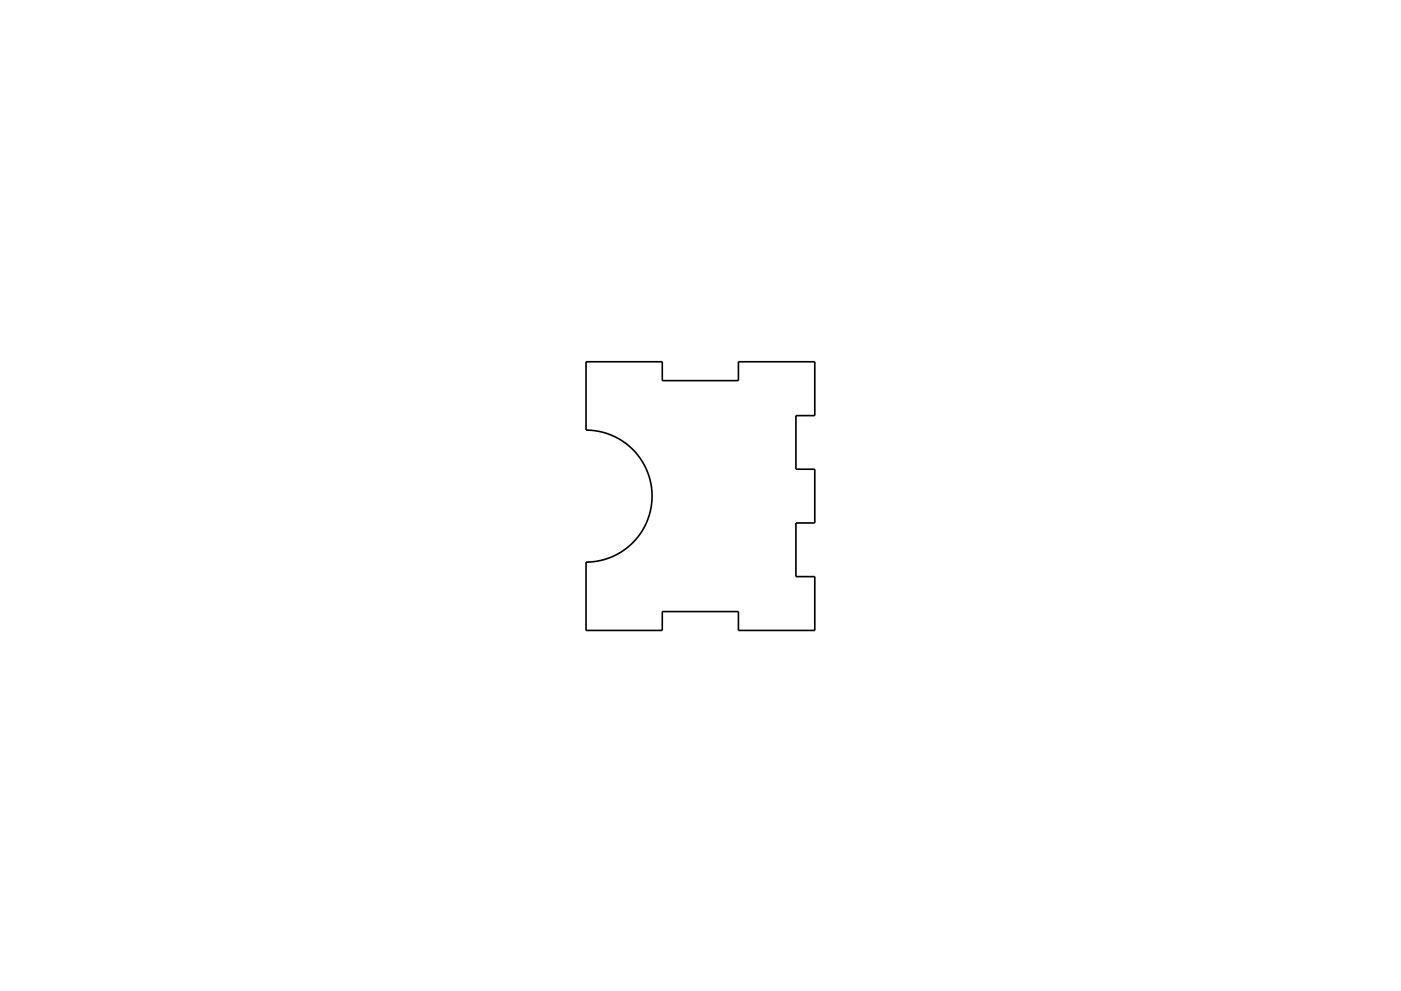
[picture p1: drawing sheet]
<svg xmlns="http://www.w3.org/2000/svg" width="297mm" height="210mm" viewBox="0 0 297 210" stroke-linecap="round" stroke-linejoin="round" font-family="sans-serif">
<path d="M124.2 76.8h16.2v4h16.2v-4h16.2v11.4h-4v11.4h4v11.4h-4v11.3h4v11.5h-16.2v-4h-16.2v4h-16.2v-14.5l2.5-.3 2.9-.8 2.6-1.4 2-1.6 1.7-2.2 1.3-2.4 .8-2.6 .3-2.8-.3-2.7-.8-2.6-1.5-2.6-1.7-2.1-2-1.6-2.4-1.3-2.6-.8-2.8-.2z" fill="none" stroke="#000" stroke-width=".35"/>
</svg>
